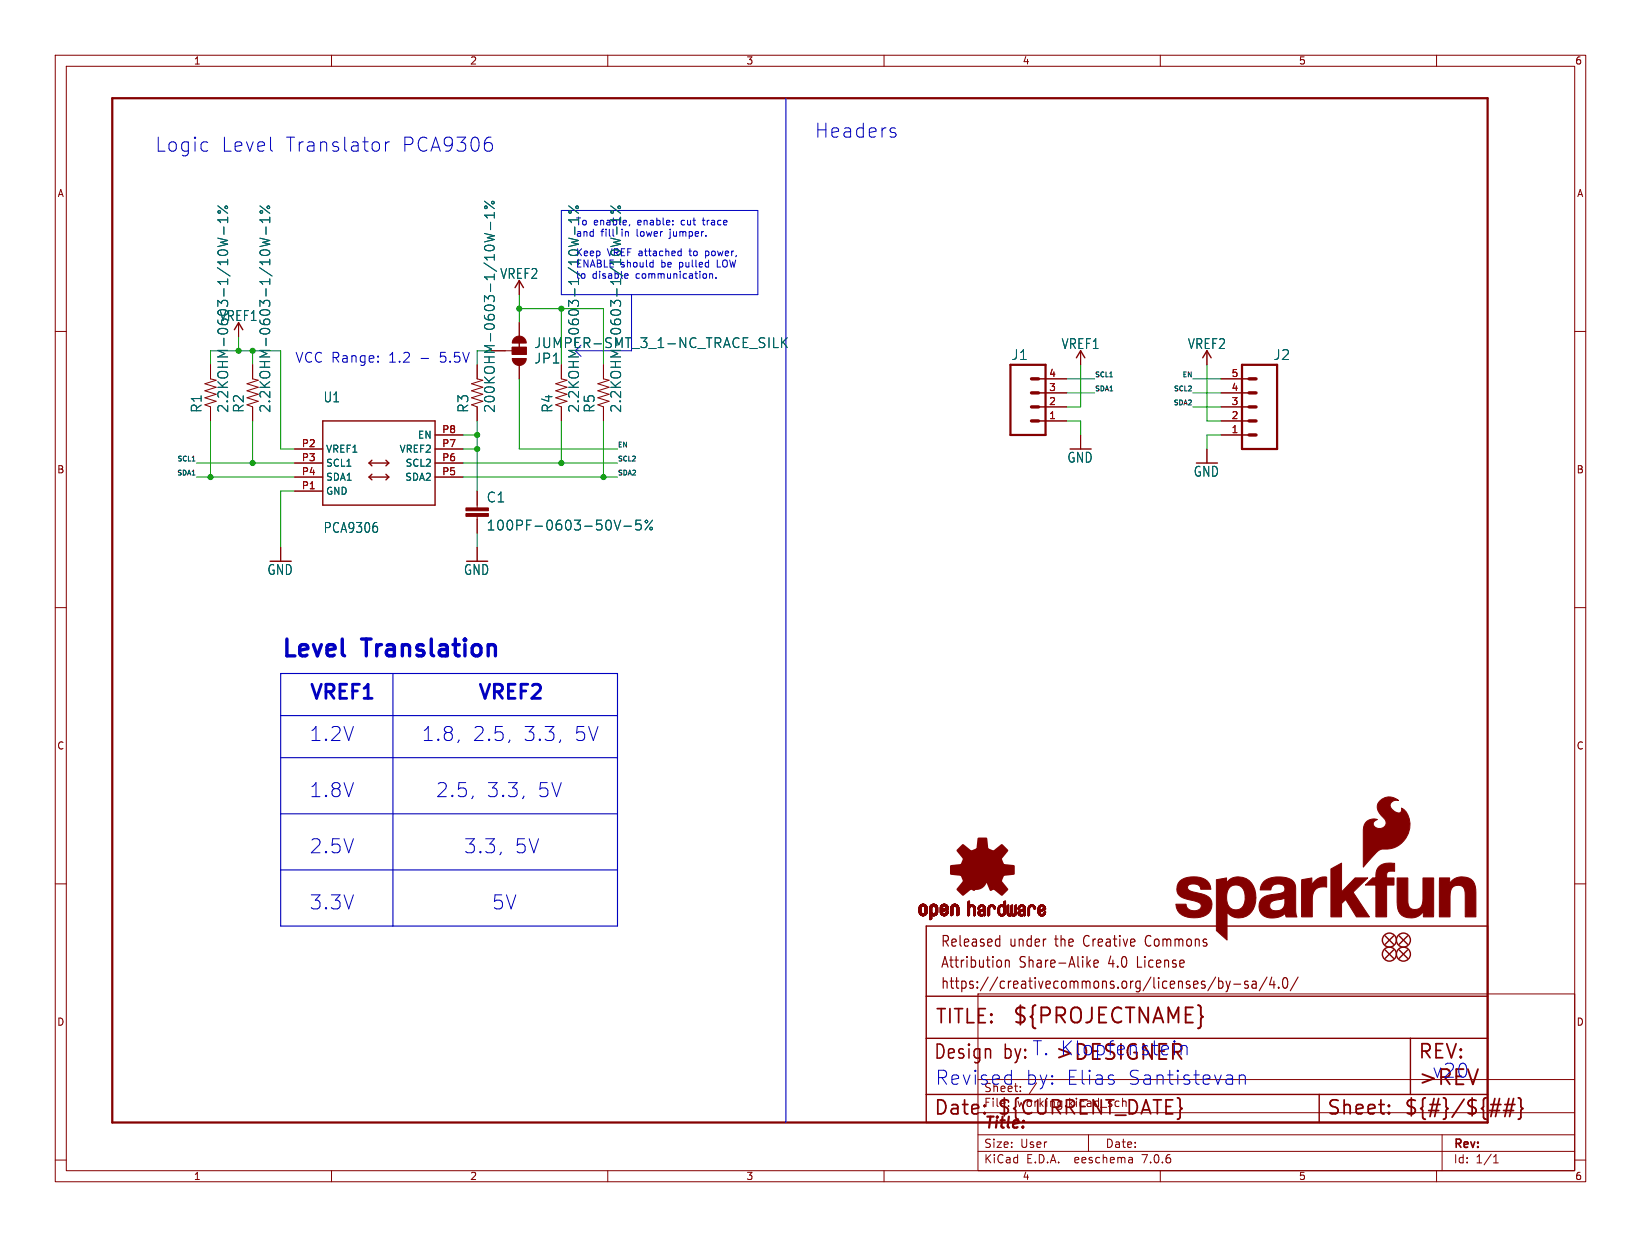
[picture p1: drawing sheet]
<svg xmlns="http://www.w3.org/2000/svg" width="297mm" height="224mm" viewBox="0 0 297 224" stroke-linecap="round" stroke-linejoin="round" font-family="sans-serif">
<defs><g id="words">
<g font-size="4.2" fill="#0000c2">
<text x="50.8" y="119.1">Level</text>
<text x="66" y="119.1">Translation</text>
</g>
<g font-size="3.8" fill="#840000">
<text x="183.1" y="185.7">${PROJECTNAME}</text>
<text x="256.5" y="196.9">&gt;REV</text>
</g>
<g font-size="3.5" fill="#0000c2">
<text x="27.9" y="27.7">Logic</text>
<text x="39.9" y="27.7">Level</text>
<text x="51.4" y="27.7">Translator</text>
<text x="72.4" y="27.7">PCA9306</text>
<text x="147.3" y="25.2">Headers</text>
<text x="55.9" y="126.8">VREF1</text>
<text x="86.4" y="126.8">VREF2</text>
<text x="55.9" y="134.4">1.2V</text>
<text x="76.2" y="134.4">1.8,</text>
<text x="85.3" y="134.4">2.5,</text>
<text x="94.5" y="134.4">3.3,</text>
<text x="103.6" y="134.4">5V</text>
<text x="55.9" y="144.5">1.8V</text>
<text x="78.7" y="144.5">2.5,</text>
<text x="87.9" y="144.5">3.3,</text>
<text x="97" y="144.5">5V</text>
<text x="55.9" y="154.7">2.5V</text>
<text x="83.8" y="154.7">3.3,</text>
<text x="93" y="154.7">5V</text>
<text x="55.9" y="164.9">3.3V</text>
<text x="88.9" y="164.9">5V</text>
<text x="191.7" y="191.3">Klopfenstein</text>
<text x="168.9" y="192.1">Design</text>
<text x="169.2" y="196.6">Revised</text>
<text x="181.6" y="192.1">by: T. &gt;DESIGNER</text>
<text x="185.4" y="196.6">by:</text>
<text x="192.8" y="196.6">Elias</text>
<text x="203.8" y="196.6">Santistevan</text>
<text x="259.1" y="195.3">v20</text>
</g>
<g font-size="3.5" fill="#840000">
<text x="169.2" y="185.7">TITLE:</text>
<text x="256.5" y="192.1">REV:</text>
<text x="168.9" y="202.2">Date:</text>
<text x="180.3" y="202.2">${CURRENT_DATE}</text>
<text x="240" y="202.2">Sheet:</text>
<text x="254" y="202.2">${#}/${##}</text>
</g>
<text font-size="2.8" fill="#840000" x="178" y="204.8">Title:</text>
<g font-size="2.7" fill="#840000">
<text x="170.2" y="171.7">Released</text>
<text x="182.7" y="171.7">under</text>
<text x="191.1" y="171.7">the</text>
<text x="196.5" y="171.7">Creative</text>
<text x="208" y="171.7">Commons</text>
<text x="170.2" y="175.5">Attribution</text>
<text x="170.2" y="179.3">https://creativecommons.org/licenses/by-sa/4.0/</text>
<text x="184.5" y="175.5">Share-Alike</text>
<text x="200.8" y="175.5">4.0</text>
<text x="206.2" y="175.5">License</text>
</g>
<g font-size="2.5" fill="#006464">
<text x="90.4" y="50.7">VREF2</text>
<text x="39.6" y="58.3">VREF1</text>
<text x="96.6" y="63.2">JUMPER-SMT_3_1-NC_TRACE_SILK</text>
<text x="183" y="65.4">J1</text>
<text x="192" y="63.4">VREF1</text>
<text x="214.9" y="63.4">VREF2</text>
<text x="230.4" y="65.4">J2</text>
<text x="96.6" y="66">JP1</text>
<text x="36.7" y="74.8" transform="rotate(-90 36.7 74.8)">R1</text>
<text x="41.5" y="74.8" transform="rotate(-90 41.5 74.8)">2.2KOHM-0603-1/10W-1%</text>
<text x="44.3" y="74.8" transform="rotate(-90 44.3 74.8)">R2</text>
<text x="49.1" y="74.8" transform="rotate(-90 49.1 74.8)">2.2KOHM-0603-1/10W-1%</text>
<text x="58.5" y="73">U1</text>
<text x="85" y="74.8" transform="rotate(-90 85 74.8)">R3</text>
<text x="89.8" y="74.8" transform="rotate(-90 89.8 74.8)">200KOHM-0603-1/10W-1%</text>
<text x="100.2" y="74.8" transform="rotate(-90 100.2 74.8)">R4</text>
<text x="105" y="74.8" transform="rotate(-90 105 74.8)">2.2KOHM-0603-1/10W-1%</text>
<text x="107.8" y="74.8" transform="rotate(-90 107.8 74.8)">R5</text>
<text x="112.6" y="74.8" transform="rotate(-90 112.6 74.8)">2.2KOHM-0603-1/10W-1%</text>
<text x="193.1" y="84">GND</text>
<text x="216" y="86.5">GND</text>
<text x="88" y="91.2">C1</text>
<text x="58.5" y="96.7">PCA9306</text>
<text x="88" y="96.2">100PF-0603-50V-5%</text>
<text x="48.3" y="104.3">GND</text>
<text x="83.9" y="104.3">GND</text>
</g>
<g font-size="2.5" fill="#0000c2">
<text x="53.3" y="65.8">VCC Range:</text>
<text x="70.3" y="65.8">1.2</text>
<text x="76" y="65.8">-</text>
<text x="79.7" y="65.8">5.5V</text>
</g>
<g font-size="2.1" fill="#0000c2">
<text x="178" y="197.9">Sheet:</text>
<text x="186.2" y="197.9">/</text>
</g>
<g font-size="2.1" fill="#840000">
<text x="178" y="200.6">File:</text>
<text x="184.1" y="200.6">working.kicad_sch</text>
<text x="178" y="208">Size:</text>
<text x="184.7" y="208">User</text>
<text x="200" y="208">Date:</text>
<text x="263" y="208.2">Rev:</text>
<text x="178" y="210.8">KiCad</text>
<text x="185.7" y="210.8">E.D.A.</text>
<text x="194.6" y="210.8">eeschema</text>
<text x="207" y="210.8">7.0.6</text>
<text x="263" y="210.8">Id:</text>
<text x="267.1" y="210.8">1/1</text>
</g>
<g font-size="1.8" fill="#840000">
<text x="35" y="11.9">1</text>
<text x="85" y="11.9">2</text>
<text x="135" y="11.9">3</text>
<text x="185" y="11.9">4</text>
<text x="235" y="11.9">5</text>
<text x="285" y="11.9">6</text>
<text x="10.3" y="35.9">A</text>
<text x="285.3" y="35.9">A</text>
<text x="10.3" y="85.9">B</text>
<text x="285.3" y="85.9">B</text>
<text x="10.3" y="135.9">C</text>
<text x="285.3" y="135.9">C</text>
<text x="10.3" y="185.9">D</text>
<text x="285.3" y="185.9">D</text>
<text x="35" y="213.8">1</text>
<text x="85" y="213.8">2</text>
<text x="135" y="213.8">3</text>
<text x="185" y="213.8">4</text>
<text x="235" y="213.8">5</text>
<text x="285" y="213.8">6</text>
</g>
<g font-size="1.8" fill="#006464">
<text x="104.1" y="40.9">To enable,</text>
<text x="104.1" y="46.5">Keep</text>
<text x="104.1" y="42.9">and</text>
<text x="109.9" y="46.5">VREF attached</text>
<text x="104.1" y="48.5">ENABLE should</text>
<text x="107.2" y="50.6">disable</text>
<text x="58.9" y="82.1">VREF1</text>
<text x="72.2" y="82.1">VREF2</text>
<text x="75.5" y="79.6">EN</text>
<text x="58.9" y="89.8">GND</text>
<text x="58.9" y="84.7">SCL1</text>
<text x="58.9" y="87.2">SDA1</text>
<text x="73.3" y="87.2">SDA2</text>
<text x="73.3" y="84.7">SCL2</text>
</g>
<g font-size="1.8" fill="#0000c2">
<text x="115.5" y="40.9">enable:</text>
<text x="123.6" y="40.9">cut</text>
<text x="127.7" y="40.9">trace</text>
<text x="108.8" y="42.9">fill</text>
<text x="112.6" y="42.9">in</text>
<text x="115.5" y="42.9">lower</text>
<text x="121.7" y="42.9">jumper.</text>
<text x="125.1" y="46.5">to</text>
<text x="128.1" y="46.5">power,</text>
<text x="104.1" y="50.6">to</text>
<text x="115.2" y="50.6">communication.</text>
<text x="119.8" y="48.5">be</text>
<text x="123.2" y="48.5">pulled</text>
<text x="130.2" y="48.5">LOW</text>
</g>
<g font-size="1.8" fill="#a90000">
<text x="189.8" y="70.9">3</text>
<text x="189.8" y="68.3">4</text>
<text x="222.8" y="70.9">4</text>
<text x="222.8" y="68.3">5</text>
<text x="189.8" y="75.9">1</text>
<text x="189.8" y="73.4">2</text>
<text x="222.8" y="75.9">2</text>
<text x="222.8" y="73.4">3</text>
<text x="54.5" y="81">P2</text>
<text x="54.5" y="83.6">P3</text>
<text x="79.9" y="83.6">P6</text>
<text x="79.9" y="81">P7</text>
<text x="79.9" y="78.5">P8</text>
<text x="222.8" y="78.5">1</text>
<text x="54.5" y="88.6">P1</text>
<text x="54.5" y="86.1">P4</text>
<text x="79.9" y="86.1">P5</text>
</g>
<g font-size="1.2" fill="#0f0f0f">
<text x="198.1" y="68.3">SCL1</text>
<text x="198.1" y="70.9">SDA1</text>
<text x="212.3" y="70.9">SCL2</text>
<text x="213.9" y="68.3">EN</text>
<text x="212.3" y="73.4">SDA2</text>
<text x="32" y="83.6">SCL1</text>
<text x="111.8" y="83.6">SCL2</text>
<text x="111.8" y="81">EN</text>
<text x="31.9" y="86.1">SDA1</text>
<text x="111.8" y="86.1">SDA2</text>
</g>
</g></defs>
<g fill="none" stroke="#840000" stroke-width=".18">
<path d="M10 10h277v203.9h-277zM12 12h273v199.9h-273zM60 10v2M110 10v2M160 10v2M210 10v2M260 10v2M10 60h2M43.2 58.4v2.6M94 50.8v2.5M94 58.4v2.6M285 60h2"/>
<path d="M38.1 66v2.6l1 .2-2 .7 2 .6-2 .6 2 .7-2 .6 2 .6-2 .7 1 .4v2.5M45.7 66v2.6l1 .2-2 .7 2 .6-2 .6 2 .7-2 .6 2 .6-2 .7 1 .4v2.5M78.7 78.7h5.1M86.4 66v2.6l1 .2-2.1 .7 2.1 .6-2.1 .6 2.1 .7-2.1 .6 2.1 .6-2.1 .7 1.1 .4v2.5M88.9 63.5h3.8M92.7 62.9h2.5v1.2h-2.5zM94 66v2.6M101.6 66v2.6l1 .2-2 .7 2 .6-2 .6 2 .7-2 .6 2 .6-2 .7 1 .4v2.5M109.2 66v2.6l1 .2-2 .7 2 .6-2 .6 2 .7-2 .6 2 .6-2 .7 1 .4v2.5M188 76.2h5M188 73.7h5M188 71.1h5"/>
<path d="M188 68.6h5M195.6 63.5v2.5M195.6 78.7v2.6M218.4 63.5v2.5M221 78.7h5.1M221 76.2h5.1M221 73.7h5.1M221 71.1h5.1M221 68.6h5.1M50.8 99.1v2.5M53.3 88.9h5.1M53.3 81.3h5.1"/>
<path d="M53.3 83.8h5.1M53.3 86.4h5.1M78.7 81.3h5.1M78.7 83.8h5.1M78.7 86.4h5.1M86.4 88.9v3M86.4 93.5v3M86.4 99.1v2.5M218.4 81.3v2.5M10 110h2M285 110h2M10 160h2"/>
<path d="M285 160h2M177 179.9h108v32h-108zM177 195.4h108M10 210h2M60 211.9v2M110 211.9v2M160 211.9v2M177 208.4h108M177 205.4h108M177 201.4h108M197 205.4v3M204.9 209.6l.1 .9"/>
<path d="M205 210.4l-.2 .1M205 209.9h-.2M210 211.9v2M260 211.9v2M261 205.4v6.5M270.3 210.5h.9M270.3 209.4l.4-.4v1.5M285 210h2"/>
</g>
<g fill="none" stroke="#840000" stroke-width=".25">
<path d="M42.4 59.7l.8-1.3 .7 1.3M93.2 52.1l.8-1.3 .7 1.3M58.4 76.2h20.3v15.2h-20.3zM94 61v2.5M194.8 64.8l.8-1.3 .7 1.3M217.7 64.8l.7-1.3 .8 1.3M66.8 86.4l.5 .5M66.8 83.8l.5 .5M66.8 86.4h3.6M66.8 83.8h3.6M67.3 85.9l-.5 .5M67.3 83.3l-.5 .5"/>
<path d="M69.8 85.9l.6 .5M69.8 83.3l.6 .5M70.4 86.4l-.6 .5M70.4 83.8l-.6 .5M167.6 167.6h101.6v35.6h-101.6zM250.7 169.4l1.5 1.5M250.7 172l1.5 1.5M252.2 169.4l-1.5 1.5M252.2 172l-1.5 1.5M253.2 172l1.6 1.5M253.2 169.4l1.6 1.5M254.8 169.4l-1.6 1.5"/>
<path d="M254.8 172l-1.6 1.5M167.6 198.1h101.6M167.6 180.3h101.6M167.6 188h101.6M238.8 198.1v5.1M255.3 188v10.1"/>
<circle cx="251.5" cy="170.2" r="1.27"/>
<circle cx="251.5" cy="172.7" r="1.27"/>
<circle cx="254" cy="172.7" r="1.27"/>
<circle cx="254" cy="170.2" r="1.27"/>
</g>
<g fill="none" stroke="#840000" stroke-width=".32">
<path d="M269.8 199.9h1.8M271.4 198.9l-.7 3.2M272.4 199.9h1.8M273.1 198.9l-.7 3.2M273.9 198.9l-.7 3.2M274.8 198.7l.3 .2 .2 .2v1.2l.3 .4-.3 .3v1.2l-.2 .3-.3 .1M178.2 201.4l.1 .1-.1 .1M251.4 201.4l.1 .1-.1 .1M251.4 201.4l-.1 .1 .1 .1M251.4 200.1v.2M251.4 201.4v.2M251.4 200.1l.1 .1-.1 .1"/>
<path d="M251.4 200.1l-.1 .1 .1 .1M269.6 201h1.8M272.1 201h1.8"/>
</g>
<g fill="none" stroke="#840000" stroke-width=".21">
<path d="M180.5 170l.4 .1M180.9 169.3v2M180.9 171.2l-.4 .1M181.2 174v.9M182 173.8v1.3M182 174a.4 .4 0 0 1 .6-.1l.1 1.2M196.9 174.4l.5 .7M197.4 173.8l-.7 .7M198 174.4l.8-.1-.1-.4-.5-.1-.2 .3 .1 .9 .1 .1 .5-.1M220 176.9l-1.4 2.5M220.6 177v1.9M220.6 177.7l.4-.1 .3 .4v.5l-.1 .3-.2 .1-.4-.1"/>
<path d="M221.9 177.6l.4 1.3M222.3 178.9l-.2 .5-.2 .1M222.7 177.6l-.4 1.3M223.3 178.2h1.2M225.9 177.7l-.4-.1a.34 .34 0 0 0-.3 .3 .34 .34 0 0 0 .3 .4h.2a.34 .34 0 0 1 .3 .3 .34 .34 0 0 1-.3 .3l-.4-.1M226.7 177.7l.1-.1 .5 .1 .1 1.2M227.4 178.1l-.6 .1a.4 .4 0 0 0-.2 .3 .4 .4 0 0 0 .2 .4l.6-.1M229.3 176.9l-1.4 2.5M230.2 176.9l-.4 1.4h1M230.6 177.6v1.3M231.4 178.7v.2M232.4 177.1a.37 .37 0 0 1 .4-.1 .37 .37 0 0 1 .2 .3l.1 .9-.2 .5a.38 .38 0 0 1-.4 .2 .38 .38 0 0 1-.3-.4l-.1-.8z"/>
<path d="M234.9 176.9l-1.4 2.5"/>
</g>
<g fill="none" stroke="#006464" stroke-width=".18">
<path d="M39.4 37.3l1.8 1.3M41.2 39.8h-1.8l.5 .5M41.2 39.3v1M47 37.3l1.8 1.3M48.8 39.3v1M48.8 39.8h-1.8l.6 .5M87.7 36.4l1.8 1.4M89.5 38.5v1M89.5 39h-1.8l.5 .5M102.9 37.3l1.8 1.3M104.7 39.8h-1.8l.5 .5M110.5 37.3l1.8 1.3"/>
<path d="M39.4 43.1l1.8 .4-1.3 .4 1.3 .3-1.8 .4M40.5 41.1v1.3M47 43.1l1.8 .4-1.2 .4 1.2 .3-1.8 .4M48.1 41.1v1.3M87.7 42.3l1.8 .4-1.3 .3 1.3 .4-1.8 .4M88.8 40.2v1.4M102.9 43.1l1.8 .4-1.3 .4 1.3 .3-1.8 .4M110.5 43.1l1.8 .4-1.2 .4 1.2 .3-1.8 .4M111.6 41.1v1.3M140 62.9h.9M141.5 61.1v1.8M141.7 61.9l.8 1"/>
<path d="M142.5 61.1l-1 1.1M68.3 95.4v.8M112.3 94.2l-.6 1.7M112.9 95.3h1.4M116 94.2h-.9l-.1 .8 .3-.2 .6 .1 .2 .3-.1 .6-.3 .1h-.4l-.3-.1M118.1 94.2l-1.4 1.7"/>
<circle cx="39.7" cy="38.4" r=".25"/>
<circle cx="41" cy="37.5" r=".25"/>
<circle cx="47.3" cy="38.4" r=".25"/>
<circle cx="48.6" cy="37.5" r=".25"/>
<circle cx="87.9" cy="37.5" r=".25"/>
<circle cx="89.2" cy="36.7" r=".25"/>
<circle cx="103.2" cy="38.4" r=".25"/>
<circle cx="104.5" cy="37.5" r=".25"/>
<circle cx="110.8" cy="38.4" r=".25"/>
<circle cx="112.1" cy="37.5" r=".25"/>
<circle cx="117" cy="94.4" r=".25"/>
<circle cx="117.8" cy="95.7" r=".25"/>
</g>
<g fill="#840000" stroke="#840000" stroke-width=".18">
<path d="M166.3 165.1h.4z"/>
<path d="M166.3 165l.4 .1z"/>
<path d="M166.3 165h.4z"/>
<path d="M166.3 164.9l.4 .1z"/>
<path d="M166.3 164.9h.4z"/>
<path d="M166.3 164.8l.4 .1z"/>
<path d="M166.3 164.8h.4z"/>
<path d="M166.3 164.7l.4 .1z"/>
<path d="M166.3 164.7h.4z"/>
<path d="M166.3 164.6l.4 .1z"/>
<path d="M166.3 164.6h.4z"/>
<path d="M166.3 164.5l.4 .1z"/>
<path d="M166.3 164.5h.4z"/>
<path d="M166.3 164.4l.4 .1z"/>
<path d="M166.3 164.4h.4z"/>
<path d="M166.3 164.3l.4 .1z"/>
<path d="M166.4 165.2h.4z"/>
<path d="M166.4 165.1l.3 .1z"/>
<path d="M166.4 165.1h.3z"/>
<path d="M166.4 164.3h.3z"/>
<path d="M166.4 164.3h.4z"/>
<path d="M166.4 165.3h.4z"/>
<path d="M166.4 165.2l.4 .1z"/>
<path d="M166.4 164.2l.4 .1z"/>
<path d="M166.4 164.2h.4z"/>
<path d="M166.4 165.3h.5z"/>
<path d="M166.4 164.1l.4 .1z"/>
<path d="M166.4 164.1h.5z"/>
<path d="M166.4 165.4h.5z"/>
<path d="M166.4 165.3l.5 .1z"/>
<path d="M166.4 165.4h.6z"/>
<path d="M166.4 164.1h.6z"/>
<path d="M166.4 165.4h1.3z"/>
<path d="M166.4 164l1.3 .1z"/>
<path d="M166.4 164h1.3z"/>
<path d="M166.5 165.5h1.2z"/>
<path d="M166.5 165.4l1.2 .1z"/>
<path d="M166.5 164h1.2z"/>
<path d="M166.5 163.9l1.1 .1z"/>
<path d="M166.5 165.5h1.1z"/>
<path d="M166.5 163.9h1.1z"/>
<path d="M166.5 165.5l1.1 .1z"/>
<path d="M166.5 165.6h1.1z"/>
<path d="M166.6 165.6h1z"/>
<path d="M166.6 163.9h1z"/>
<path d="M166.6 163.8l1 .1z"/>
<path d="M166.6 163.8h1z"/>
<path d="M166.6 165.6h.9z"/>
<path d="M166.6 163.8h.9z"/>
<path d="M166.6 165.6l.9 .1z"/>
<path d="M166.6 165.7h.9z"/>
<path d="M166.7 163.8h.8z"/>
<path d="M166.7 165.7h.8z"/>
<path d="M166.7 165.7h.7z"/>
<path d="M166.7 163.7l.7 .1z"/>
<path d="M166.7 163.7h.7z"/>
<path d="M166.8 165.7h.6z"/>
<path d="M166.8 163.7h.6z"/>
<path d="M166.8 165.7l.5 .1z"/>
<path d="M166.8 163.7h.5z"/>
<path d="M166.9 165.8h.4z"/>
<path d="M166.9 163.7h.4z"/>
<path d="M166.9 165.8h.3z"/>
<path d="M166.9 163.7h.3z"/>
<path d="M167 165.8h.2z"/>
<path d="M167 163.7h.2z"/>
<path d="M167.1 164.1h.6z"/>
<path d="M167.2 165.4h.5z"/>
<path d="M167.2 164.1h.5z"/>
<path d="M167.2 165.3l.5 .1z"/>
<path d="M167.3 165.3h.5z"/>
<path d="M167.3 164.1h.4z"/>
<path d="M167.3 164.1h.5z"/>
<path d="M167.3 164.1l.5 .1z"/>
<path d="M167.3 164.2h.5z"/>
<path d="M167.4 165.2l.4 .1z"/>
<path d="M167.4 164.2h.4z"/>
<path d="M167.4 165.2h.4z"/>
<path d="M167.4 164.3h.4z"/>
<path d="M167.4 164.2l.4 .1z"/>
<path d="M167.4 165.1l.4 .1z"/>
<path d="M167.4 165.1h.4z"/>
<path d="M167.4 165l.4 .1z"/>
<path d="M167.4 165h.4z"/>
<path d="M167.4 164.9l.4 .1z"/>
<path d="M167.4 164.9h.4z"/>
<path d="M167.4 164.8l.4 .1z"/>
<path d="M167.4 164.8h.4z"/>
<path d="M167.4 164.7l.4 .1z"/>
<path d="M167.4 164.7h.4z"/>
<path d="M167.4 164.6l.4 .1z"/>
<path d="M167.4 164.6h.4z"/>
<path d="M167.4 164.5l.4 .1z"/>
<path d="M167.4 164.5h.4z"/>
<path d="M167.4 164.4l.4 .1z"/>
<path d="M167.4 164.4h.4z"/>
<path d="M167.4 164.3l.4 .1z"/>
<path d="M168.3 166.4h.2z"/>
<path d="M168.3 166.4h.3z"/>
<path d="M168.3 166.3l.3 .1z"/>
<path d="M168.3 166.3h.3z"/>
<path d="M168.3 166.2l.3 .1z"/>
<path d="M168.3 166.2h.3z"/>
<path d="M168.3 166.1l.3 .1z"/>
<path d="M168.3 166.1h.3z"/>
<path d="M168.3 166l.3 .1z"/>
<path d="M168.3 166h.3z"/>
<path d="M168.3 165.9l.3 .1z"/>
<path d="M168.3 165.9h.3z"/>
<path d="M168.3 165.8l.3 .1z"/>
<path d="M168.3 165.8h.3z"/>
<path d="M168.3 165.8h.4z"/>
<path d="M168.3 165.7l.4 .1z"/>
<path d="M168.3 165.7h1z"/>
<path d="M168.3 165.7h1.1z"/>
<path d="M168.3 165.6l1.1 .1z"/>
<path d="M168.3 165.6h1.2z"/>
<path d="M168.3 165.5l1.3 .1z"/>
<path d="M168.3 165.5h1.3z"/>
<path d="M168.3 165.4l1.3 .1z"/>
<path d="M168.3 165.4h1.3z"/>
<path d="M168.3 165.4h.6z"/>
<path d="M168.3 165.4h.5z"/>
<path d="M168.3 165.3l.5 .1z"/>
<path d="M168.3 165.3h.5z"/>
<path d="M168.3 165.3h.4z"/>
<path d="M168.3 165.2l.4 .1z"/>
<path d="M168.3 165.2h.4z"/>
<path d="M168.3 165.2h.3z"/>
<path d="M168.3 165.1l.3 .1z"/>
<path d="M168.3 165.1h.3z"/>
<path d="M168.3 165l.3 .1z"/>
<path d="M168.3 165h.3z"/>
<path d="M168.3 164.9l.3 .1z"/>
<path d="M168.3 164.9h.3z"/>
<path d="M168.3 164.8l.3 .1z"/>
<path d="M168.3 164.8h.3z"/>
<path d="M168.3 164.7l.3 .1z"/>
<path d="M168.3 164.7h.3z"/>
<path d="M168.3 164.6l.3 .1z"/>
<path d="M168.3 164.6h.3z"/>
<path d="M168.3 164.5l.3 .1z"/>
<path d="M168.3 164.5h.3z"/>
<path d="M168.3 164.4l.3 .1z"/>
<path d="M168.3 164.4h.3z"/>
<path d="M168.3 164.3l.3 .1z"/>
<path d="M168.3 164.3h.3z"/>
<path d="M168.3 164.3h.4z"/>
<path d="M168.3 164.2l.4 .1z"/>
<path d="M168.3 166.5h.1z"/>
<path d="M168.3 166.4l.1 .1z"/>
<path d="M168.3 164.2h.4z"/>
<path d="M168.3 164.1l.5 .1z"/>
<path d="M168.3 164.1h.5z"/>
<path d="M168.3 164.1h.6z"/>
<path d="M168.3 164l1.3 .1z"/>
<path d="M168.3 164h1.3z"/>
<path d="M168.4 164h1.2z"/>
<path d="M168.4 163.9l1.2 .1z"/>
<path d="M168.4 163.9h1.2z"/>
<path d="M168.4 163.9h1.1z"/>
<path d="M168.5 163.9h1z"/>
<path d="M168.5 163.8l1 .1z"/>
<path d="M168.5 163.8h1z"/>
<path d="M168.5 163.8h.9z"/>
<path d="M168.6 163.8h.8z"/>
<path d="M168.6 163.7l.7 .1z"/>
<path d="M168.6 163.7h.7z"/>
<path d="M168.7 163.7h.6z"/>
<path d="M168.7 165.7l.5 .1z"/>
<path d="M168.7 163.7h.5z"/>
<path d="M168.8 165.8h.4z"/>
<path d="M168.8 163.7h.4z"/>
<path d="M168.8 163.7h.3z"/>
<path d="M168.9 165.8h.2z"/>
<path d="M168.9 163.7h.2z"/>
<path d="M169 164.1h.6z"/>
<path d="M169.1 165.4h.5z"/>
<path d="M169.1 165.4h.6z"/>
<path d="M169.1 164.1h.6z"/>
<path d="M169.2 165.3l.5 .1z"/>
<path d="M169.2 164.1h.5z"/>
<path d="M169.2 165.3h.5z"/>
<path d="M169.2 164.1l.5 .1z"/>
<path d="M169.2 164.2h.5z"/>
<path d="M169.3 165.3h.4z"/>
<path d="M169.3 165.2l.4 .1z"/>
<path d="M169.3 164.2h.4z"/>
<path d="M169.3 165.2h.4z"/>
<path d="M169.3 164.3h.4z"/>
<path d="M169.3 164.2l.4 .1z"/>
<path d="M169.3 165.1l.4 .1z"/>
<path d="M169.3 165.1h.4z"/>
<path d="M169.3 164.4h.4z"/>
<path d="M169.3 164.3l.4 .1z"/>
<path d="M169.3 165l.4 .1z"/>
<path d="M169.3 165h.4z"/>
<path d="M169.3 164.9l.4 .1z"/>
<path d="M169.3 164.9h.4z"/>
<path d="M169.3 164.8l.4 .1z"/>
<path d="M169.3 164.8h.4z"/>
<path d="M169.3 164.7l.4 .1z"/>
<path d="M169.3 164.7h.4z"/>
<path d="M169.3 164.6l.4 .1z"/>
<path d="M169.3 164.6h.4z"/>
<path d="M169.3 164.5l.4 .1z"/>
<path d="M169.3 164.5h.4z"/>
<path d="M169.3 164.4l.4 .1z"/>
<path d="M170.2 165.2h.4z"/>
<path d="M170.2 165.1l.4 .1z"/>
<path d="M170.2 165.1h.4z"/>
<path d="M170.2 165l.4 .1z"/>
<path d="M170.2 165h.5z"/>
<path d="M170.2 165h.6z"/>
<path d="M170.2 164.9l.7 .1z"/>
<path d="M170.2 164.9h.7z"/>
<path d="M170.2 164.9h.8z"/>
<path d="M170.2 164.9h.9z"/>
<path d="M170.2 164.8l.9 .1z"/>
<path d="M170.2 164.8h.9z"/>
<path d="M170.2 164.8h1z"/>
<path d="M170.2 164.8h1.1z"/>
<path d="M170.2 164.7l1.1 .1z"/>
<path d="M170.2 164.7h1.1z"/>
<path d="M170.2 164.7h1.2z"/>
<path d="M170.2 164.7h1.3z"/>
<path d="M170.2 164.6l1.3 .1z"/>
<path d="M170.2 164.6h1.3z"/>
<path d="M170.2 164.6h1.4z"/>
<path d="M170.2 164.6h.4z"/>
<path d="M170.2 164.6h.3z"/>
<path d="M170.2 164.5l.3 .1z"/>
<path d="M170.2 164.5h.3z"/>
<path d="M170.2 164.4l.3 .1z"/>
<path d="M170.2 164.4h.3z"/>
<path d="M170.2 164.4h.4z"/>
<path d="M170.2 164.3l.4 .1z"/>
<path d="M170.2 164.3h.4z"/>
<path d="M170.2 164.2l.4 .1z"/>
<path d="M170.2 165.3h.5z"/>
<path d="M170.2 165.3h.4z"/>
<path d="M170.2 165.2l.4 .1z"/>
<path d="M170.2 164.2h.4z"/>
<path d="M170.2 164.2h.5z"/>
<path d="M170.2 164.1l.5 .1z"/>
<path d="M170.2 164.1h.5z"/>
<path d="M170.2 165.3l.5 .1z"/>
<path d="M170.2 165.4h.6z"/>
<path d="M170.2 164.1h.6z"/>
<path d="M170.2 165.4h1.3z"/>
<path d="M170.3 165.4h1.2z"/>
<path d="M170.3 164l1.2 .1z"/>
<path d="M170.3 164h1.2z"/>
<path d="M170.3 165.5h1.2z"/>
<path d="M170.3 165.4l1.2 .1z"/>
<path d="M170.3 165.5h1.1z"/>
<path d="M170.3 163.9l1.2 .1z"/>
<path d="M170.3 165.5l1.1 .1z"/>
<path d="M170.3 163.9h1.2z"/>
<path d="M170.4 165.6h1z"/>
<path d="M170.4 163.9h1z"/>
<path d="M170.4 163.8l1 .1z"/>
<path d="M170.4 163.8h1z"/>
<path d="M170.4 165.6l.9 .1z"/>
<path d="M170.5 163.8h.9z"/>
<path d="M170.5 165.7h.8z"/>
<path d="M170.5 163.8h.8z"/>
<path d="M170.5 163.7l.8 .1z"/>
<path d="M170.5 163.7h.7z"/>
<path d="M170.6 165.7h.6z"/>
<path d="M170.6 163.7h.6z"/>
<path d="M170.6 165.7l.6 .1z"/>
<path d="M170.6 164.6h1z"/>
<path d="M170.7 164.6h.9z"/>
<path d="M170.7 163.7h.4z"/>
<path d="M170.7 165.8h.4z"/>
<path d="M170.7 165.8h.3z"/>
<path d="M170.8 165.8h.2z"/>
<path d="M170.8 164.6h.8z"/>
<path d="M170.8 163.7h.2z"/>
<path d="M170.8 164.5l.8 .1z"/>
<path d="M170.8 164.5h.8z"/>
<path d="M170.9 164.5h.7z"/>
<path d="M171 164.5h.6z"/>
<path d="M171 164.1h.5z"/>
<path d="M171 165.4h.5z"/>
<path d="M171 164.1h.6z"/>
<path d="M171 164.4l.6 .1z"/>
<path d="M171 164.4h.6z"/>
<path d="M171.1 165.3l.5 .1z"/>
<path d="M171.1 164.4h.5z"/>
<path d="M171.1 164.1h.5z"/>
<path d="M171.1 165.3h.5z"/>
<path d="M171.1 164.1l.5 .1z"/>
<path d="M171.1 164.2h.5z"/>
<path d="M171.2 165.3h.4z"/>
<path d="M171.2 164.2h.4z"/>
<path d="M171.2 164.4h.4z"/>
<path d="M171.2 165.2l.4 .1z"/>
<path d="M171.2 165.2h.4z"/>
<path d="M171.2 164.3l.4 .1z"/>
<path d="M171.2 164.3h.4z"/>
<path d="M171.2 164.2l.4 .1z"/>
<path d="M171.2 165.1l.4 .1z"/>
<path d="M171.2 165.1h.4z"/>
<path d="M171.3 165.1h.3z"/>
<path d="M171.3 165l.3 .1z"/>
<path d="M171.3 165h.3z"/>
<path d="M171.4 164.9l.2 .1z"/>
<path d="M171.4 164.9h.2z"/>
<path d="M171.5 164.9h.1z"/>
<path d="M172.1 165.7h.2z"/>
<path d="M172.1 165.7h.3z"/>
<path d="M172.1 165.6l.3 .1z"/>
<path d="M172.1 165.6h.3z"/>
<path d="M172.1 165.6h.4z"/>
<path d="M172.1 165.5l.4 .1z"/>
<path d="M172.1 165.5h.4z"/>
<path d="M172.1 165.4l.4 .1z"/>
<path d="M172.1 165.4h.4z"/>
<path d="M172.1 165.3l.4 .1z"/>
<path d="M172.1 165.3h.4z"/>
<path d="M172.1 165.2l.4 .1z"/>
<path d="M172.1 165.2h.4z"/>
<path d="M172.1 165.1l.4 .1z"/>
<path d="M172.1 165.1h.4z"/>
<path d="M172.1 165l.4 .1z"/>
<path d="M172.1 165h.4z"/>
<path d="M172.1 164.9l.4 .1z"/>
<path d="M172.1 164.9h.4z"/>
<path d="M172.1 164.8l.4 .1z"/>
<path d="M172.1 164.8h.4z"/>
<path d="M172.1 164.7l.4 .1z"/>
<path d="M172.1 164.7h.4z"/>
<path d="M172.1 164.6l.4 .1z"/>
<path d="M172.1 164.6h.4z"/>
<path d="M172.1 164.5l.4 .1z"/>
<path d="M172.1 164.5h.4z"/>
<path d="M172.1 164.4l.4 .1z"/>
<path d="M172.1 164.4h.4z"/>
<path d="M172.1 164.3l.4 .1z"/>
<path d="M172.1 164.3h.4z"/>
<path d="M172.1 164.2l.4 .1z"/>
<path d="M172.1 165.7l.1 .1z"/>
<path d="M172.1 164.2h.4z"/>
<path d="M172.1 164.2h.5z"/>
<path d="M172.1 164.1l.5 .1z"/>
<path d="M172.1 164.1h.5z"/>
<path d="M172.1 164.1h.6z"/>
<path d="M172.2 164.1h.6z"/>
<path d="M172.2 164l1.3 .1z"/>
<path d="M172.2 164h1.3z"/>
<path d="M172.2 164h1.2z"/>
<path d="M172.2 163.9l1.2 .1z"/>
<path d="M172.2 163.9h1.2z"/>
<path d="M172.3 163.9h1.1z"/>
<path d="M172.3 163.9h1z"/>
<path d="M172.3 163.8l1 .1z"/>
<path d="M172.3 163.8h1z"/>
<path d="M172.4 163.8h.8z"/>
<path d="M172.4 163.7l.8 .1z"/>
<path d="M172.5 163.7h.6z"/>
<path d="M172.6 163.7h.4z"/>
<path d="M172.7 163.7h.3z"/>
<path d="M172.7 163.7h.2z"/>
<path d="M172.9 164.1h.6z"/>
<path d="M173 164.1h.5z"/>
<path d="M173 164.1l.5 .1z"/>
<path d="M173.1 164.2h.4z"/>
<path d="M173.1 164.2l.4 .1z"/>
<path d="M173.1 164.3h.4z"/>
<path d="M173.1 165.7h.3z"/>
<path d="M173.1 165.7h.4z"/>
<path d="M173.1 165.6l.4 .1z"/>
<path d="M173.1 165.6h.4z"/>
<path d="M173.1 165.6h.5z"/>
<path d="M173.1 165.5l.5 .1z"/>
<path d="M173.1 165.5h.5z"/>
<path d="M173.1 165.4l.5 .1z"/>
<path d="M173.1 165.4h.5z"/>
<path d="M173.1 165.3l.5 .1z"/>
<path d="M173.1 165.3h.5z"/>
<path d="M173.1 165.2l.5 .1z"/>
<path d="M173.1 165.2h.5z"/>
<path d="M173.1 165.1l.5 .1z"/>
<path d="M173.1 165.1h.5z"/>
<path d="M173.1 165l.5 .1z"/>
<path d="M173.1 165h.5z"/>
<path d="M173.1 164.9l.5 .1z"/>
<path d="M173.1 164.9h.5z"/>
<path d="M173.1 164.8l.5 .1z"/>
<path d="M173.1 164.8h.5z"/>
<path d="M173.1 164.7l.5 .1z"/>
<path d="M173.1 164.7h.5z"/>
<path d="M173.1 164.6l.5 .1z"/>
<path d="M173.1 164.6h.5z"/>
<path d="M173.1 164.5l.5 .1z"/>
<path d="M173.1 164.5h.5z"/>
<path d="M173.1 164.4l.5 .1z"/>
<path d="M173.1 164.4h.5z"/>
<path d="M173.1 164.3l.5 .1z"/>
<path d="M173.1 164.3h.5z"/>
<path d="M173.2 165.7h.2z"/>
<path d="M173.2 165.7l.1 .1z"/>
<path d="M173.2 165.8h.1z"/>
<path d="M175.2 165.8h.1z"/>
<path d="M175.2 165.7l.2 .1z"/>
<path d="M175.2 163.3h.3z"/>
<path d="M175.2 165.7h.2z"/>
<path d="M175.2 165.7h.3z"/>
<path d="M175.2 165.6l.3 .1z"/>
<path d="M175.2 165.6h.3z"/>
<path d="M175.2 165.5l.3 .1z"/>
<path d="M175.2 165.5h.3z"/>
<path d="M175.2 165.4l.3 .1z"/>
<path d="M175.2 165.4h.3z"/>
<path d="M175.2 165.3l.3 .1z"/>
<path d="M175.2 165.3h.3z"/>
<path d="M175.2 165.2l.3 .1z"/>
<path d="M175.2 165.2h.3z"/>
<path d="M175.2 165.1l.3 .1z"/>
<path d="M175.2 165.1h.3z"/>
<path d="M175.2 165l.3 .1z"/>
<path d="M175.2 165h.3z"/>
<path d="M175.2 164.9l.3 .1z"/>
<path d="M175.2 164.9h.3z"/>
<path d="M175.2 164.8l.3 .1z"/>
<path d="M175.2 164.8h.3z"/>
<path d="M175.2 164.7l.3 .1z"/>
<path d="M175.2 164.7h.3z"/>
<path d="M175.2 164.6l.3 .1z"/>
<path d="M175.2 164.6h.3z"/>
<path d="M175.2 164.5l.3 .1z"/>
<path d="M175.2 164.5h.3z"/>
<path d="M175.2 164.4l.3 .1z"/>
<path d="M175.2 164.4h.3z"/>
<path d="M175.2 164.3l.3 .1z"/>
<path d="M175.2 164.3h.3z"/>
<path d="M175.2 164.3h.4z"/>
<path d="M175.2 164.2l.4 .1z"/>
<path d="M175.2 164.2h.4z"/>
<path d="M175.2 164.2h.5z"/>
<path d="M175.2 164.1l.5 .1z"/>
<path d="M175.2 164.1h.5z"/>
<path d="M175.2 164.1h.6z"/>
<path d="M175.2 164.1h1.2z"/>
<path d="M175.2 164l1.2 .1z"/>
<path d="M175.2 164h1.2z"/>
<path d="M175.2 164h1.1z"/>
<path d="M175.2 163.9l1.1 .1z"/>
<path d="M175.2 163.9h1.1z"/>
<path d="M175.2 163.9h1z"/>
<path d="M175.2 163.9h.3z"/>
<path d="M175.2 163.8l.3 .1z"/>
<path d="M175.2 163.8h.3z"/>
<path d="M175.2 163.7l.3 .1z"/>
<path d="M175.2 163.7h.3z"/>
<path d="M175.2 163.6l.3 .1z"/>
<path d="M175.2 163.6h.3z"/>
<path d="M175.2 163.5l.3 .1z"/>
<path d="M175.2 163.5h.3z"/>
<path d="M175.2 163.4l.3 .1z"/>
<path d="M175.2 163.4h.3z"/>
<path d="M175.2 163.3l.3 .1z"/>
<path d="M175.2 163.2l.3 .1z"/>
<path d="M175.2 163.2h.3z"/>
<path d="M175.3 163.2h.2z"/>
<path d="M175.3 163.1l.2 .1z"/>
<path d="M175.6 163.9h.6z"/>
<path d="M175.6 163.8l.6 .1z"/>
<path d="M175.6 163.8h.5z"/>
<path d="M175.7 163.8h.4z"/>
<path d="M175.9 164.1h.5z"/>
<path d="M176 164.1h.4z"/>
<path d="M176.1 164.1h.4z"/>
<path d="M176.1 164.1l.4 .1z"/>
<path d="M176.1 164.2h.4z"/>
<path d="M176.2 164.2h.3z"/>
<path d="M176.2 164.3h.3z"/>
<path d="M176.2 164.2l.3 .1z"/>
<path d="M176.3 164.4h.2z"/>
<path d="M176.3 164.3l.2 .1z"/>
<path d="M176.3 164.5h.2z"/>
<path d="M176.3 164.4l.2 .1z"/>
<path d="M176.3 165.8h.1z"/>
<path d="M176.3 165.7l.2 .1z"/>
<path d="M176.3 165.7h.2z"/>
<path d="M176.3 165.6l.2 .1z"/>
<path d="M176.3 165.6h.2z"/>
<path d="M176.3 165.5l.2 .1z"/>
<path d="M176.3 165.5h.2z"/>
<path d="M176.3 165.4l.2 .1z"/>
<path d="M176.3 165.4h.2z"/>
<path d="M176.3 165.3l.2 .1z"/>
<path d="M176.3 165.3h.2z"/>
<path d="M176.3 165.2l.2 .1z"/>
<path d="M176.3 165.2h.2z"/>
<path d="M176.3 165.1l.2 .1z"/>
<path d="M176.3 165.1h.2z"/>
<path d="M176.3 165l.2 .1z"/>
<path d="M176.3 165h.2z"/>
<path d="M176.3 164.9l.2 .1z"/>
<path d="M176.3 164.9h.2z"/>
<path d="M176.3 164.8l.2 .1z"/>
<path d="M176.3 164.8h.2z"/>
<path d="M176.3 164.7l.2 .1z"/>
<path d="M176.3 164.7h.2z"/>
<path d="M176.3 164.6l.2 .1z"/>
<path d="M176.3 164.6h.2z"/>
<path d="M176.3 164.5l.2 .1z"/>
<path d="M177 165.4h.3z"/>
<path d="M177 165.3l.3 .1z"/>
<path d="M177 165.3h.3z"/>
<path d="M177 165.2l.3 .1z"/>
<path d="M177 165.2h.3z"/>
<path d="M177 164.6h.2z"/>
<path d="M177 164.5l.2 .1z"/>
<path d="M177 164.5h.2z"/>
<path d="M177 164.5h.3z"/>
<path d="M177 164.4l.3 .1z"/>
<path d="M177 164.4h.3z"/>
<path d="M177 165.4h.4z"/>
<path d="M177 165.1l.4 .1z"/>
<path d="M177 165.1h.4z"/>
<path d="M177 164.6h.1z"/>
<path d="M177 165.5h.4z"/>
<path d="M177 165.4l.4 .1z"/>
<path d="M177 164.3l.3 .1z"/>
<path d="M177 164.3h.3z"/>
<path d="M177 165.5h.5z"/>
<path d="M177 165.1h.5z"/>
<path d="M177 165l.5 .1z"/>
<path d="M177 165h.6z"/>
<path d="M177 164.3h.4z"/>
<path d="M177 164.2l.4 .1z"/>
<path d="M177 164.2h.4z"/>
<path d="M177.1 165.5l.8 .1z"/>
<path d="M177.1 165.5h.4z"/>
<path d="M177.1 165h.5z"/>
<path d="M177.1 164.2h.3z"/>
<path d="M177.1 165.6h.8z"/>
<path d="M177.1 164.2h.4z"/>
<path d="M177.1 165h.6z"/>
<path d="M177.1 164.1l.4 .1z"/>
<path d="M177.1 164.9l.7 .1z"/>
<path d="M177.1 164.1h.4z"/>
<path d="M177.1 164.1h.5z"/>
<path d="M177.1 164.9h.7z"/>
<path d="M177.1 164.1h.6z"/>
<path d="M177.1 165.6l.8 .1z"/>
<path d="M177.1 164.1h1.1z"/>
<path d="M177.2 165.7h.7z"/>
<path d="M177.2 164.9h.6z"/>
<path d="M177.2 164.1h1z"/>
<path d="M177.2 164.9h.7z"/>
<path d="M177.2 164l1 .1z"/>
<path d="M177.2 164h1z"/>
<path d="M177.2 164.9h.8z"/>
<path d="M177.2 164h.9z"/>
<path d="M177.2 164.8l.8 .1z"/>
<path d="M177.3 164h.8z"/>
<path d="M177.3 165.7h.6z"/>
<path d="M177.3 163.9l.8 .1z"/>
<path d="M177.3 164.8h1.1z"/>
<path d="M177.3 163.9h.8z"/>
<path d="M177.3 165.7l.6 .1z"/>
<path d="M177.3 165.8h.6z"/>
<path d="M177.3 163.9h.7z"/>
<path d="M177.4 164.8h1z"/>
<path d="M177.4 165.8h.5z"/>
<path d="M177.4 163.9h.6z"/>
<path d="M177.4 165.8h.4z"/>
<path d="M177.4 163.8l.6 .1z"/>
<path d="M177.4 163.8h.5z"/>
<path d="M177.5 164.8h.9z"/>
<path d="M177.5 163.8h.4z"/>
<path d="M177.5 164.7l.9 .1z"/>
<path d="M177.5 164.7h.9z"/>
<path d="M177.6 164.7h.8z"/>
<path d="M177.6 165.5h.2z"/>
<path d="M177.6 163.8h.2z"/>
<path d="M177.7 165.5h.1z"/>
<path d="M177.7 164.7h.7z"/>
<path d="M177.7 164.6l.7 .1z"/>
<path d="M177.7 164.1h.6z"/>
<path d="M177.7 164.6h.7z"/>
<path d="M177.8 164.1h.5z"/>
<path d="M177.8 164.6h.6z"/>
<path d="M177.9 164.1h.4z"/>
<path d="M177.9 164.6h.5z"/>
<path d="M177.9 164.1l.4 .1z"/>
<path d="M177.9 164.2h.4z"/>
<path d="M178 164.2h.3z"/>
<path d="M178 164.5l.4 .1z"/>
<path d="M178 164.5h.4z"/>
<path d="M178 164.2l.3 .1z"/>
<path d="M178 164.3h.3z"/>
<path d="M178 164.8l.4 .1z"/>
<path d="M178 164.3h.4z"/>
<path d="M178 164.9h.4z"/>
<path d="M178.1 164.9h.3z"/>
<path d="M178.1 164.5h.3z"/>
<path d="M178.1 164.4h.3z"/>
<path d="M178.1 164.3l.3 .1z"/>
<path d="M178.1 165.8h.1z"/>
<path d="M178.1 165.7l.2 .1z"/>
<path d="M178.1 165.7h.2z"/>
<path d="M178.1 165.7h.3z"/>
<path d="M178.1 165.6l.3 .1z"/>
<path d="M178.1 165.6h.3z"/>
<path d="M178.1 165.5l.3 .1z"/>
<path d="M178.1 165.5h.3z"/>
<path d="M178.1 165.4l.3 .1z"/>
<path d="M178.1 165.4h.3z"/>
<path d="M178.1 165.3l.3 .1z"/>
<path d="M178.1 165.3h.3z"/>
<path d="M178.1 165.2l.3 .1z"/>
<path d="M178.1 165.2h.3z"/>
<path d="M178.1 165.1l.3 .1z"/>
<path d="M178.1 165.1h.3z"/>
<path d="M178.1 165l.3 .1z"/>
<path d="M178.1 165h.3z"/>
<path d="M178.1 164.9l.3 .1z"/>
<path d="M178.1 164.4l.3 .1z"/>
<path d="M178.8 165.8h.1z"/>
<path d="M178.8 165.8h.2z"/>
<path d="M178.8 165.7l.2 .1z"/>
<path d="M178.8 165.7h.2z"/>
<path d="M178.8 165.7h.3z"/>
<path d="M178.8 165.6l.3 .1z"/>
<path d="M178.8 165.6h.3z"/>
<path d="M178.8 165.5l.3 .1z"/>
<path d="M178.8 165.5h.3z"/>
<path d="M178.8 165.4l.3 .1z"/>
<path d="M178.8 165.4h.3z"/>
<path d="M178.8 165.3l.3 .1z"/>
<path d="M178.8 165.3h.3z"/>
<path d="M178.8 165.2l.3 .1z"/>
<path d="M178.8 165.2h.3z"/>
<path d="M178.8 165.1l.3 .1z"/>
<path d="M178.8 165.1h.3z"/>
<path d="M178.8 165l.3 .1z"/>
<path d="M178.8 165h.3z"/>
<path d="M178.8 164.9l.3 .1z"/>
<path d="M178.8 164.9h.3z"/>
<path d="M178.8 164.8l.3 .1z"/>
<path d="M178.8 164.8h.3z"/>
<path d="M178.8 164.7l.3 .1z"/>
<path d="M178.8 164.7h.3z"/>
<path d="M178.8 164.6l.3 .1z"/>
<path d="M178.8 164.6h.3z"/>
<path d="M178.8 164.5l.3 .1z"/>
<path d="M178.8 164.5h.3z"/>
<path d="M178.8 164.4l.3 .1z"/>
<path d="M178.8 164.4h.3z"/>
<path d="M178.8 164.3l.3 .1z"/>
<path d="M178.8 164.3h.3z"/>
<path d="M178.8 164.3h.4z"/>
<path d="M178.9 164.2l.3 .1z"/>
<path d="M178.9 164.2h.3z"/>
<path d="M178.9 164.2h.4z"/>
<path d="M178.9 164.1l.4 .1z"/>
<path d="M178.9 164.1h.4z"/>
<path d="M178.9 164.1h.5z"/>
<path d="M178.9 164.1h.6z"/>
<path d="M178.9 164.1h1.2z"/>
<path d="M179 164.1h1z"/>
<path d="M179 164l1 .1z"/>
<path d="M179 164h1z"/>
<path d="M179.1 164h.8z"/>
<path d="M179.1 163.9l.8 .1z"/>
<path d="M179.1 163.9h.8z"/>
<path d="M179.2 163.9h.7z"/>
<path d="M179.2 163.9h.6z"/>
<path d="M179.2 163.8l.6 .1z"/>
<path d="M179.2 163.8h.6z"/>
<path d="M179.3 163.8h.4z"/>
<path d="M179.4 163.8h.1z"/>
<path d="M179.5 164.1h.6z"/>
<path d="M179.6 164.1h.5z"/>
<path d="M179.7 164.1h.4z"/>
<path d="M179.7 164.1l.4 .1z"/>
<path d="M179.7 164.2h.4z"/>
<path d="M179.8 164.2h.3z"/>
<path d="M179.8 164.2l.4 .1z"/>
<path d="M179.8 164.3h.4z"/>
<path d="M179.9 164.3h.3z"/>
<path d="M179.9 164.3l.3 .1z"/>
<path d="M179.9 164.4h.3z"/>
<path d="M179.9 164.5h.2z"/>
<path d="M179.9 164.5h.3z"/>
<path d="M179.9 164.4l.3 .1z"/>
<path d="M179.9 164.5l.1 .1z"/>
<path d="M180.6 165.1h.3z"/>
<path d="M180.6 165l.3 .1z"/>
<path d="M180.6 165h.3z"/>
<path d="M180.6 164.9l.3 .1z"/>
<path d="M180.6 164.9h.3z"/>
<path d="M180.6 164.8l.3 .1z"/>
<path d="M180.6 164.8h.3z"/>
<path d="M180.6 164.7l.3 .1z"/>
<path d="M180.6 164.7h.3z"/>
<path d="M180.6 164.6l.3 .1z"/>
<path d="M180.6 164.6h.3z"/>
<path d="M180.6 164.5l.3 .1z"/>
<path d="M180.6 164.5h.3z"/>
<path d="M180.6 165.2h.3z"/>
<path d="M180.6 165.1l.3 .1z"/>
<path d="M180.6 164.4l.3 .1z"/>
<path d="M180.6 164.4h.3z"/>
<path d="M180.6 165.2l.3 .1z"/>
<path d="M180.7 165.3h.2z"/>
<path d="M180.7 164.4h.2z"/>
<path d="M180.7 164.3l.2 .1z"/>
<path d="M180.7 164.3h.2z"/>
<path d="M180.7 165.4h.3z"/>
<path d="M180.7 165.3l.3 .1z"/>
<path d="M180.7 165.3h.3z"/>
<path d="M180.7 164.3h.3z"/>
<path d="M180.7 164.2l.3 .1z"/>
<path d="M180.7 164.2h.3z"/>
<path d="M180.7 165.4l.4 .1z"/>
<path d="M180.7 165.4h.4z"/>
<path d="M180.7 164.2h.4z"/>
<path d="M180.7 165.5h.4z"/>
<path d="M180.7 164.1l.4 .1z"/>
<path d="M180.7 165.5h.5z"/>
<path d="M180.7 164.1h.4z"/>
<path d="M180.7 164.1h.5z"/>
<path d="M180.8 165.5l1.1 .1z"/>
<path d="M180.8 165.5h.5z"/>
<path d="M180.8 164.1h.4z"/>
<path d="M180.8 165.6h1.1z"/>
<path d="M180.8 164.1h.5z"/>
<path d="M180.8 164.1h1.2z"/>
<path d="M180.8 165.6h1z"/>
<path d="M180.8 164l1.2 .1z"/>
<path d="M180.8 164h1.2z"/>
<path d="M180.8 165.6l1 .1z"/>
<path d="M180.9 165.7h.9z"/>
<path d="M180.9 164h1.1z"/>
<path d="M180.9 165.7h.8z"/>
<path d="M180.9 163.9l1.1 .1z"/>
<path d="M180.9 163.9h1.1z"/>
<path d="M181 165.7h.7z"/>
<path d="M181 163.9h1z"/>
<path d="M181 165.7l.7 .1z"/>
<path d="M181 163.9h.6z"/>
<path d="M181 165.8h.6z"/>
<path d="M181 163.8l.6 .1z"/>
<path d="M181.1 165.8h.5z"/>
<path d="M181.1 163.8h.5z"/>
<path d="M181.1 165.8h.4z"/>
<path d="M181.1 163.8h.4z"/>
<path d="M181.2 163.8h.2z"/>
<path d="M181.3 164.1h.7z"/>
<path d="M181.4 165.5h.5z"/>
<path d="M181.4 164.1h.6z"/>
<path d="M181.5 164.1h.5z"/>
<path d="M181.5 165.5h.4z"/>
<path d="M181.5 164.1l.5 .1z"/>
<path d="M181.5 165.4l.4 .1z"/>
<path d="M181.5 164.2h.5z"/>
<path d="M181.6 164.2h.4z"/>
<path d="M181.6 165.4h.3z"/>
<path d="M181.6 164.2l.4 .1z"/>
<path d="M181.6 165.4h.4z"/>
<path d="M181.6 164.3h.4z"/>
<path d="M181.6 165.3l.4 .1z"/>
<path d="M181.7 165.3h.3z"/>
<path d="M181.7 164.3h.3z"/>
<path d="M181.7 163.9h.3z"/>
<path d="M181.7 163.8l.3 .1z"/>
<path d="M181.7 165.2l.3 .1z"/>
<path d="M181.7 165.2h.3z"/>
<path d="M181.7 165.1h.3z"/>
<path d="M181.7 165l.3 .1z"/>
<path d="M181.7 165h.3z"/>
<path d="M181.7 164.9l.3 .1z"/>
<path d="M181.7 164.9h.3z"/>
<path d="M181.7 164.8h.3z"/>
<path d="M181.7 164.7l.3 .1z"/>
<path d="M181.7 164.7h.3z"/>
<path d="M181.7 164.6h.3z"/>
<path d="M181.7 164.5h.3z"/>
<path d="M181.7 164.4l.3 .1z"/>
<path d="M181.7 164.4h.3z"/>
<path d="M181.7 164.3l.3 .1z"/>
<path d="M181.7 163.8h.3z"/>
<path d="M181.7 163.7l.3 .1z"/>
<path d="M181.7 163.7h.3z"/>
<path d="M181.7 163.6l.3 .1z"/>
<path d="M181.7 163.6h.3z"/>
<path d="M181.7 163.5h.3z"/>
<path d="M181.7 163.4h.3z"/>
<path d="M181.7 163.3h.3z"/>
<path d="M181.7 165.1l.3 .1z"/>
<path d="M181.7 164.8l.3 .1z"/>
<path d="M181.7 164.6l.3 .1z"/>
<path d="M181.7 164.5l.3 .1z"/>
<path d="M181.7 163.5l.3 .1z"/>
<path d="M181.7 163.4l.3 .1z"/>
<path d="M181.7 163.3l.3 .1z"/>
<path d="M181.7 163.2l.3 .1z"/>
<path d="M181.7 163.2h.3z"/>
<path d="M181.8 163.2h.2z"/>
<path d="M181.9 163.1l.1 .1z"/>
<path d="M182.3 165.3h.3z"/>
<path d="M182.3 165.2l.3 .1z"/>
<path d="M182.3 165.2h.3z"/>
<path d="M182.3 165.1l.3 .1z"/>
<path d="M182.3 165.1h.3z"/>
<path d="M182.3 165l.3 .1z"/>
<path d="M182.3 165h.3z"/>
<path d="M182.3 164.9l.3 .1z"/>
<path d="M182.3 164.9h.3z"/>
<path d="M182.3 164.8l.3 .1z"/>
<path d="M182.3 164.8h.3z"/>
<path d="M182.3 164.7l.3 .1z"/>
<path d="M182.3 164.7h.3z"/>
<path d="M182.3 164.6l.3 .1z"/>
<path d="M182.3 164.6h.3z"/>
<path d="M182.3 164.5l.3 .1z"/>
<path d="M182.3 164.5h.3z"/>
<path d="M182.3 164.4l.3 .1z"/>
<path d="M182.3 164.4h.3z"/>
<path d="M182.3 164.3l.3 .1z"/>
<path d="M182.3 164.3h.3z"/>
<path d="M182.3 164.2l.3 .1z"/>
<path d="M182.3 164.2h.3z"/>
<path d="M182.3 164.1l.3 .1z"/>
<path d="M182.3 164.1h.3z"/>
<path d="M182.3 164l.3 .1z"/>
<path d="M182.3 164h.3z"/>
<path d="M182.3 165.5h.3z"/>
<path d="M182.3 165.4l.3 .1z"/>
<path d="M182.3 165.4h.3z"/>
<path d="M182.3 165.3l.3 .1z"/>
<path d="M182.3 163.9l.3 .1z"/>
<path d="M182.3 163.9h.3z"/>
<path d="M182.3 165.5h.4z"/>
<path d="M182.3 165.5h1.6z"/>
<path d="M182.3 165.6h1.6z"/>
<path d="M182.3 165.5l1.6 .1z"/>
<path d="M182.4 165.6h1.5z"/>
<path d="M182.4 163.9h.2z"/>
<path d="M182.4 165.6l1.5 .1z"/>
<path d="M182.4 165.7h1.5z"/>
<path d="M182.4 165.7h1.4z"/>
<path d="M182.4 163.8l.2 .1z"/>
<path d="M182.5 165.7h1.3z"/>
<path d="M182.5 165.7h.6z"/>
<path d="M182.5 165.7l.5 .1z"/>
<path d="M182.5 165.8h.5z"/>
<path d="M182.6 165.8h.4z"/>
<path d="M182.6 165.8h.3z"/>
<path d="M182.8 165.5h.6z"/>
<path d="M182.9 165.5h.5z"/>
<path d="M182.9 165.5h.4z"/>
<path d="M182.9 165.4l.4 .1z"/>
<path d="M182.9 165.4h.4z"/>
<path d="M183 165.4h.3z"/>
<path d="M183 165.3l.3 .1z"/>
<path d="M183 165.3h.3z"/>
<path d="M183 165.2h.3z"/>
<path d="M183 165.1l.3 .1z"/>
<path d="M183 165.1h.3z"/>
<path d="M183 165h.3z"/>
<path d="M183 164.9l.3 .1z"/>
<path d="M183 164.9h.3z"/>
<path d="M183 165.2l.3 .1z"/>
<path d="M183 165l.3 .1z"/>
<path d="M183 164.8l.3 .1z"/>
<path d="M183 164.8h.3z"/>
<path d="M183 164.7l.3 .1z"/>
<path d="M183 164.7h.3z"/>
<path d="M183 164.6l.3 .1z"/>
<path d="M183 164.6h.3z"/>
<path d="M183 164.5l.3 .1z"/>
<path d="M183 164.5h.3z"/>
<path d="M183 164.4l.3 .1z"/>
<path d="M183 164.4h.3z"/>
<path d="M183 164.3l.3 .1z"/>
<path d="M183 164.3h.3z"/>
<path d="M183 164.2l.3 .1z"/>
<path d="M183 164.2h.3z"/>
<path d="M183 164.1l.3 .1z"/>
<path d="M183 164.1h.3z"/>
<path d="M183 164l.3 .1z"/>
<path d="M183 164h.3z"/>
<path d="M183 163.9l.3 .1z"/>
<path d="M183 163.9h.3z"/>
<path d="M183.1 163.9h.2z"/>
<path d="M183.1 165.7h.7z"/>
<path d="M183.1 163.8l.2 .1z"/>
<path d="M183.2 163.8h.1z"/>
<path d="M183.2 165.7l.5 .1z"/>
<path d="M183.2 165.8h.5z"/>
<path d="M183.3 165.8h.4z"/>
<path d="M183.3 165.8h.3z"/>
<path d="M183.5 165.5h.4z"/>
<path d="M183.6 165.5h.4z"/>
<path d="M183.6 165.4l.4 .1z"/>
<path d="M183.6 165.4h.4z"/>
<path d="M183.7 165.4h.3z"/>
<path d="M183.7 165.3l.3 .1z"/>
<path d="M183.7 165.3h.3z"/>
<path d="M183.7 165.2l.3 .1z"/>
<path d="M183.7 165.2h.3z"/>
<path d="M183.7 165.1l.3 .1z"/>
<path d="M183.7 165.1h.3z"/>
<path d="M183.7 165l.3 .1z"/>
<path d="M183.7 165h.3z"/>
<path d="M183.7 164.9l.3 .1z"/>
<path d="M183.7 164.9h.3z"/>
<path d="M183.7 164.8l.3 .1z"/>
<path d="M183.7 164.8h.3z"/>
<path d="M183.7 164.7l.3 .1z"/>
<path d="M183.7 164.7h.3z"/>
<path d="M183.7 164.6l.3 .1z"/>
<path d="M183.7 164.6h.3z"/>
<path d="M183.7 164.5l.3 .1z"/>
<path d="M183.7 164.5h.3z"/>
<path d="M183.7 164.4l.3 .1z"/>
<path d="M183.7 164.4h.3z"/>
<path d="M183.7 164.3l.3 .1z"/>
<path d="M183.7 164.3h.3z"/>
<path d="M183.7 164.2l.3 .1z"/>
<path d="M183.7 164.2h.3z"/>
<path d="M183.7 164.1l.3 .1z"/>
<path d="M183.7 164.1h.3z"/>
<path d="M183.7 164l.3 .1z"/>
<path d="M183.7 164h.3z"/>
<path d="M183.7 163.9l.3 .1z"/>
<path d="M183.7 163.9h.3z"/>
<path d="M183.8 163.9h.2z"/>
<path d="M183.8 163.8l.2 .1z"/>
<path d="M183.9 163.8h.1z"/>
<path d="M184.2 165.4h.4z"/>
<path d="M184.2 165.3l.4 .1z"/>
<path d="M184.2 165.3h.4z"/>
<path d="M184.2 165.2l.4 .1z"/>
<path d="M184.2 165.2h.4z"/>
<path d="M184.3 165.4h.3z"/>
<path d="M184.3 165.2h.3z"/>
<path d="M184.3 165.1l.3 .1z"/>
<path d="M184.3 165.1h.3z"/>
<path d="M184.3 164.6h.1z"/>
<path d="M184.3 164.5l.1 .1z"/>
<path d="M184.3 164.5h.2z"/>
<path d="M184.3 164.4l.3 .1z"/>
<path d="M184.3 164.4h.3z"/>
<path d="M184.3 165.4l.3 .1z"/>
<path d="M184.3 165.1h.4z"/>
<path d="M184.3 164.3l.3 .1z"/>
<path d="M184.3 164.3h.3z"/>
<path d="M184.3 165.5h.3z"/>
<path d="M184.3 165.5h.4z"/>
<path d="M184.3 165.5h.8z"/>
<path d="M184.3 165.5h.5z"/>
<path d="M184.3 165l.5 .1z"/>
<path d="M184.3 165h.5z"/>
<path d="M184.3 164.2l.3 .1z"/>
<path d="M184.3 164.2h.3z"/>
<path d="M184.3 165.6h.8z"/>
<path d="M184.3 165.5l.8 .1z"/>
<path d="M184.3 164.2h.4z"/>
<path d="M184.3 165h.6z"/>
<path d="M184.3 165h.7z"/>
<path d="M184.3 164.1l.4 .1z"/>
<path d="M184.4 165.6h.7z"/>
<path d="M184.4 165h.6z"/>
<path d="M184.4 164.1h.4z"/>
<path d="M184.4 164.9l.6 .1z"/>
<path d="M184.4 164.9h.6z"/>
<path d="M184.4 164.1h.5z"/>
<path d="M184.4 165.6l.7 .1z"/>
<path d="M184.4 164.1h1.1z"/>
<path d="M184.4 165.7h.7z"/>
<path d="M184.4 164.9h.7z"/>
<path d="M184.4 164l1.1 .1z"/>
<path d="M184.4 164h1.1z"/>
<path d="M184.4 164h1z"/>
<path d="M184.5 165.7h.7z"/>
<path d="M184.5 164.9h.7z"/>
<path d="M184.5 164h.9z"/>
<path d="M184.5 164.8l.7 .1z"/>
<path d="M184.5 165.7h.6z"/>
<path d="M184.5 164.8h.8z"/>
<path d="M184.5 163.9l.9 .1z"/>
<path d="M184.5 163.9h.9z"/>
<path d="M184.6 165.7l.5 .1z"/>
<path d="M184.6 163.9h.7z"/>
<path d="M184.6 165.8h.5z"/>
<path d="M184.6 164.8h1z"/>
<path d="M184.6 163.9h.6z"/>
<path d="M184.7 164.8h.9z"/>
<path d="M184.7 163.9h.5z"/>
<path d="M184.7 165.8h.4z"/>
<path d="M184.7 163.8l.5 .1z"/>
<path d="M184.7 163.8h.5z"/>
<path d="M184.7 164.7l.9 .1z"/>
<path d="M184.8 163.8h.3z"/>
<path d="M184.8 164.7h.8z"/>
<path d="M184.9 164.7h.7z"/>
<path d="M184.9 165.5h.2z"/>
<path d="M185 164.6l.6 .1z"/>
<path d="M185 164.1h.5z"/>
<path d="M185 164.6h.6z"/>
<path d="M185.1 164.6h.5z"/>
<path d="M185.1 164.1h.4z"/>
<path d="M185.1 164.1l.4 .1z"/>
<path d="M185.2 164.2h.4z"/>
<path d="M185.2 164.6h.4z"/>
<path d="M185.2 164.5l.4 .1z"/>
<path d="M185.2 164.5h.4z"/>
<path d="M185.2 164.2l.4 .1z"/>
<path d="M185.3 164.5h.3z"/>
<path d="M185.3 164.3h.3z"/>
<path d="M185.3 164.8h.3z"/>
<path d="M185.3 164.8l.3 .1z"/>
<path d="M185.3 164.3l.3 .1z"/>
<path d="M185.3 164.9h.3z"/>
<path d="M185.3 164.4h.3z"/>
<path d="M185.3 165.8h.2z"/>
<path d="M185.3 165.7l.2 .1z"/>
<path d="M185.3 165.7h.3z"/>
<path d="M185.3 165.6l.3 .1z"/>
<path d="M185.3 165.6h.3z"/>
<path d="M185.3 165.5l.3 .1z"/>
<path d="M185.3 165.5h.3z"/>
<path d="M185.3 165.4l.3 .1z"/>
<path d="M185.3 165.4h.3z"/>
<path d="M185.3 165.3l.3 .1z"/>
<path d="M185.3 165.3h.3z"/>
<path d="M185.3 165.2l.3 .1z"/>
<path d="M185.3 165.2h.3z"/>
<path d="M185.3 165.1l.3 .1z"/>
<path d="M185.3 165.1h.3z"/>
<path d="M185.3 165l.3 .1z"/>
<path d="M185.3 165h.3z"/>
<path d="M185.3 164.9l.3 .1z"/>
<path d="M185.3 164.4l.3 .1z"/>
<path d="M186.1 165.8h.1z"/>
<path d="M186.1 165.7l.2 .1z"/>
<path d="M186.1 165.7h.2z"/>
<path d="M186.1 165.6l.2 .1z"/>
<path d="M186.1 165.6h.2z"/>
<path d="M186.1 165.5l.2 .1z"/>
<path d="M186.1 165.5h.2z"/>
<path d="M186.1 165.4l.2 .1z"/>
<path d="M186.1 165.4h.2z"/>
<path d="M186.1 165.3l.2 .1z"/>
<path d="M186.1 165.3h.2z"/>
<path d="M186.1 165.2l.2 .1z"/>
<path d="M186.1 165.2h.2z"/>
<path d="M186.1 165.1l.2 .1z"/>
<path d="M186.1 165.1h.2z"/>
<path d="M186.1 165l.2 .1z"/>
<path d="M186.1 165h.2z"/>
<path d="M186.1 164.9l.2 .1z"/>
<path d="M186.1 164.9h.2z"/>
<path d="M186.1 164.8l.2 .1z"/>
<path d="M186.1 164.8h.2z"/>
<path d="M186.1 164.7l.2 .1z"/>
<path d="M186.1 164.7h.2z"/>
<path d="M186.1 164.6l.2 .1z"/>
<path d="M186.1 164.6h.2z"/>
<path d="M186.1 164.5l.2 .1z"/>
<path d="M186.1 164.5h.2z"/>
<path d="M186.1 164.4l.2 .1z"/>
<path d="M186.1 164.4h.2z"/>
<path d="M186.1 164.4h.3z"/>
<path d="M186.1 164.3l.3 .1z"/>
<path d="M186.1 164.3h.3z"/>
<path d="M186.1 164.2l.3 .1z"/>
<path d="M186.1 164.2h.3z"/>
<path d="M186.1 164.2h.4z"/>
<path d="M186.2 164.2h.3z"/>
<path d="M186.2 164.1l.3 .1z"/>
<path d="M186.2 164.1h.4z"/>
<path d="M186.2 164.1h.5z"/>
<path d="M186.2 164.1h1.1z"/>
<path d="M186.2 164l1.1 .1z"/>
<path d="M186.2 164h1.1z"/>
<path d="M186.3 164h1z"/>
<path d="M186.3 164h.9z"/>
<path d="M186.3 163.9l.9 .1z"/>
<path d="M186.3 163.9h.9z"/>
<path d="M186.4 163.9h.8z"/>
<path d="M186.4 163.9h.7z"/>
<path d="M186.4 163.9h.6z"/>
<path d="M186.5 163.8l.5 .1z"/>
<path d="M186.5 163.8h.5z"/>
<path d="M186.6 163.8h.3z"/>
<path d="M186.7 163.8h.1z"/>
<path d="M186.8 164.1h.5z"/>
<path d="M186.9 164.1h.4z"/>
<path d="M187 164.1l.3 .1z"/>
<path d="M187 164.2h.4z"/>
<path d="M187.1 164.2h.3z"/>
<path d="M187.1 164.2l.3 .1z"/>
<path d="M187.1 164.3h.3z"/>
<path d="M187.1 164.4h.3z"/>
<path d="M187.1 164.3l.3 .1z"/>
<path d="M187.1 164.5h.2z"/>
<path d="M187.1 164.5h.3z"/>
<path d="M187.1 164.4l.3 .1z"/>
<path d="M187.2 164.6h.1z"/>
<path d="M187.2 164.5l.1 .1z"/>
<path d="M187.9 165.3h.3z"/>
<path d="M187.9 165.2l.3 .1z"/>
<path d="M187.9 165.2h.3z"/>
<path d="M187.9 165.1l.3 .1z"/>
<path d="M187.9 165.1h.3z"/>
<path d="M187.9 165.1h.4z"/>
<path d="M187.9 165l.5 .1z"/>
<path d="M187.9 165h.5z"/>
<path d="M187.9 165h.6z"/>
<path d="M187.9 165h.7z"/>
<path d="M187.9 164.9l.7 .1z"/>
<path d="M187.9 164.9h.7z"/>
<path d="M187.9 164.9h.8z"/>
<path d="M187.9 164.9h.9z"/>
<path d="M187.9 164.8l.9 .1z"/>
<path d="M187.9 164.8h.9z"/>
<path d="M187.9 164.8h1z"/>
<path d="M187.9 164.8h1.1z"/>
<path d="M187.9 164.8h.3z"/>
<path d="M187.9 164.7l.3 .1z"/>
<path d="M187.9 164.7h.3z"/>
<path d="M187.9 164.6l.3 .1z"/>
<path d="M187.9 164.6h.3z"/>
<path d="M187.9 164.5l.3 .1z"/>
<path d="M187.9 164.5h.3z"/>
<path d="M187.9 164.4l.3 .1z"/>
<path d="M187.9 164.4h.3z"/>
<path d="M187.9 164.3l.3 .1z"/>
<path d="M187.9 164.3h.3z"/>
<path d="M187.9 165.4h.3z"/>
<path d="M187.9 165.3l.3 .1z"/>
<path d="M187.9 165.4h.4z"/>
<path d="M187.9 164.2l.3 .1z"/>
<path d="M187.9 164.2h.4z"/>
<path d="M188 165.5h.3z"/>
<path d="M188 165.4l.3 .1z"/>
<path d="M188 165.4h.3z"/>
<path d="M188 164.2h.3z"/>
<path d="M188 165.5h.4z"/>
<path d="M188 164.1l.4 .1z"/>
<path d="M188 164.1h.4z"/>
<path d="M188 165.5h.5z"/>
<path d="M188 164.1h.5z"/>
<path d="M188 165.5l1.1 .1z"/>
<path d="M188 165.6h1.1z"/>
<path d="M188 164.1h1.1z"/>
<path d="M188 164l1.1 .1z"/>
<path d="M188.1 165.6h.9z"/>
<path d="M188.1 165.6h1z"/>
<path d="M188.1 164h1z"/>
<path d="M188.1 164h.9z"/>
<path d="M188.1 165.6l.9 .1z"/>
<path d="M188.1 165.7h.9z"/>
<path d="M188.1 163.9l.9 .1z"/>
<path d="M188.1 163.9h.9z"/>
<path d="M188.2 165.7h.8z"/>
<path d="M188.2 163.9h.8z"/>
<path d="M188.2 165.7h.7z"/>
<path d="M188.2 163.9h.7z"/>
<path d="M188.2 165.7l.7 .1z"/>
<path d="M188.3 165.8h.6z"/>
<path d="M188.3 164.8h.7z"/>
<path d="M188.3 163.9h.5z"/>
<path d="M188.3 165.8h.5z"/>
<path d="M188.3 163.8l.5 .1z"/>
<path d="M188.3 163.8h.5z"/>
<path d="M188.3 164.7l.7 .1z"/>
<path d="M188.4 164.7h.7z"/>
<path d="M188.4 165.8h.4z"/>
<path d="M188.4 163.8h.3z"/>
<path d="M188.4 164.7h.8z"/>
<path d="M188.5 164.7h.7z"/>
<path d="M188.5 163.8h.1z"/>
<path d="M188.5 164.6l.7 .1z"/>
<path d="M188.6 164.6h.6z"/>
<path d="M188.6 164.1h.5z"/>
<path d="M188.6 165.5h.5z"/>
<path d="M188.7 164.6h.5z"/>
<path d="M188.7 164.1h.4z"/>
<path d="M188.7 165.5h.4z"/>
<path d="M188.8 165.5h.3z"/>
<path d="M188.8 164.5l.4 .1z"/>
<path d="M188.8 164.1l.4 .1z"/>
<path d="M188.8 164.5h.4z"/>
<path d="M188.8 164.2h.4z"/>
<path d="M188.8 165.4l.4 .1z"/>
<path d="M188.8 165.4h.4z"/>
<path d="M188.9 164.5h.3z"/>
<path d="M188.9 164.2h.3z"/>
<path d="M188.9 165.4h.3z"/>
<path d="M188.9 164.3h.3z"/>
<path d="M188.9 164.2l.3 .1z"/>
<path d="M188.9 165.3l.3 .1z"/>
<path d="M188.9 165.3h.3z"/>
<path d="M188.9 164.4h.3z"/>
<path d="M188.9 164.3l.3 .1z"/>
<path d="M188.9 165.2l.3 .1z"/>
<path d="M188.9 164.4l.3 .1z"/>
<path d="M189 165.2h.2z"/>
<path d="M189 164.4h.2z"/>
<path d="M189 165.1l.2 .1z"/>
<path d="M189 165.1h.2z"/>
<path d="M189.1 165.1h.1z"/>
<path d="M189.1 165l.1 .1z"/>
<path d="M189.1 165h.1z"/>
<path d="M225.4 162.5h1.9v.7l-.4 1.3-1.7-.8z"/>
<path d="M240.9 157.3l1.9-1.1v5.3l2.5-2.6h2.2l-2.6 2.6 2.9 4.5h-2.3l-1.9-3.2-.8 .8v2.4h-1.9z"/>
<path d="M230.2 161.9l1.3-.1 .2 1-1.1 .2z"/>
<path d="M235.6 159.3l1.8-.4v1.3a2.32 2.32 0 0 1 2.7-1.4v1.8l-.3-.1a1.92 1.92 0 0 0-2.3 2.3v3.2h-1.9z"/>
<path d="M252.9 158.9h1.9v2a7.9 7.9 0 0 0 .3 3.3 1.42 1.42 0 0 0 1.6 .3 1.42 1.42 0 0 0 .8-1.4v-4.2h2v7.1h-1.9v-1a2.67 2.67 0 0 1-4.5-.1l-.2-1.6z"/>
<path d="M260.5 158.9h1.9v1a2.66 2.66 0 0 1 4.4 0l.3 1.1v5h-1.9v-2a7.8 7.8 0 0 0-.3-3.3 1.42 1.42 0 0 0-1.6-.3 1.42 1.42 0 0 0-.8 1.4l-.1 4.2h-1.9z"/>
<path d="M220.1 159.3l1.9-.4v.9a2.87 2.87 0 0 1 3-1 2.87 2.87 0 0 1 2.1 2.3l.2 1.4h-1.9a1.86 1.86 0 0 0-2.2-2.2 2.25 2.25 0 0 0-1.2 2.6 1.64 1.64 0 0 0 1.3 1.8 1.64 1.64 0 0 0 1.9-1l1.7 .8a2.8 2.8 0 0 1-4.8 .6v5.1l-2-1.7z"/>
<path d="M213.6 159.5a4.4 4.4 0 0 1 4.9 0l.6 .9 .1 .6h-1.9a1.32 1.32 0 0 0-1.8-.9 .65 .65 0 0 0-.6 .7 .65 .65 0 0 0 .7 .6l.3 .1a6.2 6.2 0 0 1 3.1 1.1 2.22 2.22 0 0 1-1.7 3.4 4 4 0 0 1-4.2-1.1l-.3-1.2h1.9a1.54 1.54 0 0 0 2.5 .9l.1-.2a.8 .8 0 0 0 0-.8 .8 .8 0 0 0-.8-.4 7.5 7.5 0 0 1-3.1-1.1 1.96 1.96 0 0 1 .2-2.6z"/>
<path d="M249.6 156.8a4.3 4.3 0 0 1 2.8-.5v1.4h-.2a.89 .89 0 0 0-1.2 1v.2h1.3v1.3h-1.3v5.8h-2v-5.8h-1.9l.8-.8a.98 .98 0 0 1 1.1-.5v-.3a2.66 2.66 0 0 1 .6-1.8z"/>
<path d="M228.8 159.6a4.8 4.8 0 0 1 5.3-.1 3.8 3.8 0 0 1 .4 2.6v2.8l.2 1.1h-1.3a.56 .56 0 0 1-.6-.1 .56 .56 0 0 1-.2-.6 3.3 3.3 0 0 1-4.3 .1 2.12 2.12 0 0 1 1.5-3.4l.4-.1 .4 1.1a.95 .95 0 0 0-.8 1.1 .95 .95 0 0 0 1.2 .8 1.6 1.6 0 0 0 1.5-2v-.4l-.8 .3-.2-1 .4-.1a.85 .85 0 0 0 .6-1.1 .85 .85 0 0 0-1.1-.6 1.15 1.15 0 0 0-1.4 1.1h-1.9l.2-.9z"/>
<path d="M249.7 145a2.45 2.45 0 0 1 3.4-.1 1.05 1.05 0 0 0-1.4 .6 1.05 1.05 0 0 0 .7 1.4 .75 .75 0 0 0 1.3-.2l-.1-.4a3.8 3.8 0 0 1 .8 5.5 4.3 4.3 0 0 1-4.2 1.9 4.8 4.8 0 0 0-2.3 1.9l-1.2 1.4v-6.4a1.93 1.93 0 0 1 2.6-2.2 .81 .81 0 0 0-.8 .9 .81 .81 0 0 0 1 .7 1.09 1.09 0 0 0 1.3-.6 1.09 1.09 0 0 0-.4-1.4 2.08 2.08 0 0 1-.7-3z"/>
<path d="M84.3 93h4.1v.5h-4.1z"/>
<path d="M84.3 91.9h4.1v.6h-4.1z"/>
<path d="M93.1 61.2a1.27 1.27 0 0 1 1.4-.3 1.27 1.27 0 0 1 .7 1.2h-2.5l.1-.4z"/>
<path d="M92.7 62.9h2.5v1.2h-2.5z"/>
<path d="M92.7 64.9h2.5a1.27 1.27 0 0 1-1.2 1.3 1.27 1.27 0 0 1-1.3-1.3z"/>
</g>
<path d="M174.3 153l1.4 1.1h.3l.9-.4 .2-1.9h1.4l.2 1.9 .3 .1 .9 .3 1.4-1.1 1 1-1.2 1.4 .5 1.2 1.9 .2v1.4l-1.9 .2-.4 .8-.1 .4 1.2 1.4-1 1-1.4-1.2-.6 .3-.8-2a1.79 1.79 0 0 1-2.8 1.5 1.79 1.79 0 0 1 .3-3.1l.2 .1a1.77 1.77 0 0 1 .9 1.5l-.8 2-.6-.3-1.4 1.2-1-1 1.2-1.4-.1-.4-.4-.8-1.9-.2v-1.4l1.9-.2 .1-.3 .4-.9-1.2-1.4z" fill="#840000" stroke="#840000" stroke-width=".38"/>
<path d="M20.3 17.8h248.9v185.4h-248.9zM182.9 66h6.3v12.7h-6.3zM224.8 66h6.3v15.3h-6.3z" fill="none" stroke="#840000" stroke-width=".41"/>
<path d="M186.7 76.2h1.3M186.7 73.7h1.3M186.7 71.1h1.3M186.7 68.6h1.3M226.1 78.7h1.2M226.1 76.2h1.2M226.1 73.7h1.2M226.1 71.1h1.2M226.1 68.6h1.2" fill="none" stroke="#840000" stroke-width=".61"/>
<path d="M34.8 83.5h.5" fill="none" stroke="#0f0f0f" stroke-width=".18"/>
<g fill="none" stroke="#0000c2" stroke-width=".18">
<path d="M37.4 25.7l.2 .1M37.6 27.3l-.2 .1M49.1 27.3l.2 .1M68.6 25.9l.1 .3-.1 .9M69.8 25.7v1.7M70.5 25.7a.65 .65 0 0 0-.7 .5M88.4 24.8h.5M88.6 25.8l.5 .5v.6l-.5 .5M101.6 38.1h35.6v15.2h-35.6zM121.8 39.9v.2M161.5 24l.6 .1 .1 .4-.4 .3h-.5M161.5 23.1l.6 .2"/>
<path d="M111 41.5v1.1l.1 .2M113.5 49.5l.2 .3-.6 .2M113.6 50.3l-.1 .1M114 40.7l-.1 .2M114.3 53.3v10.2h-10.2M117.8 47.5l.4 .1M118.2 47.1v1.2M118.2 48.3h-.4M121.1 43.2h.1M121.8 40.6v.1M122.9 45.5h.4M123.3 45v1.3"/>
<path d="M123.3 46.2l-.4 .1M128.4 49.5v.9M128.4 49.7l.2-.2 .3 .1 .1 .8M129.6 50.3v.1M83.1 133.9l-.1 .4M92.3 133.9l-.2 .4M101.5 133.9l-.3 .5M85.6 144.1l-.1 .4M90.7 154.3l-.1 .3M94.8 144.1l-.1 .4M182.8 194.6l.3 .1M183.1 193.7v2.6"/>
<path d="M201.3 195.4l.4 .4-.1 .4-.3 .1M201.3 194.6l.3 .1M213.9 189.4l.2-.1 .6 .1 .2 .2v1.3M224.3 194.6v1.7M224.3 194.8a.63 .63 0 0 1 1.1 .2v1.3"/>
</g>
<path d="M142.2 17.8v185.4M50.8 121.9h61v45.7h-61zM50.8 129.5h61M50.8 137.2h61M71.1 121.9v45.7M50.8 157.5h61M50.8 147.3h61" fill="none" stroke="#0000c2" stroke-width=".2"/>
<g fill="none" stroke="#009600" stroke-width=".18">
<path d="M94 55.9h15.2v10.1M94 53.3v5.1M101.6 55.9v10.1M38.1 66v-2.5h12.7v17.8h2.5M38.1 76.2v10.2M43.2 61v2.5M45.7 63.5v2.5M45.7 76.2v7.6M83.8 78.7h2.6M86.4 76.2v12.7M88.9 63.5h-2.5v2.5M94 68.6v12.7h17.8"/>
<path d="M101.6 76.2v7.6M109.2 76.2v10.2M193 76.2h2.6v2.5M193 71.1h5.1M193 68.6h5.1M195.6 66v7.7h-2.6M215.9 71.1h5.1M215.9 68.6h5.1M215.9 73.7h5.1M218.4 66v10.2h2.6M221 78.7h-2.6v2.6M35.6 86.4h17.7"/>
<path d="M35.6 83.8h17.7M53.3 88.9h-2.5v10.2M83.8 86.4h28M83.8 81.3h2.6M83.8 83.8h28M86.4 96.5v2.6"/>
</g>
<g fill="#009600" stroke="#009600" stroke-width=".18">
<circle cx="101.6" cy="55.9" r=".46"/>
<circle cx="86.4" cy="78.7" r=".46"/>
<circle cx="86.4" cy="81.3" r=".46"/>
<circle cx="94" cy="55.9" r=".46"/>
<circle cx="101.6" cy="83.8" r=".46"/>
<circle cx="38.1" cy="86.4" r=".46"/>
<circle cx="45.7" cy="83.8" r=".46"/>
<circle cx="45.7" cy="63.5" r=".46"/>
<circle cx="43.2" cy="63.5" r=".46"/>
<circle cx="109.2" cy="86.4" r=".46"/>
</g>
<use href="#words"/>
</svg>
